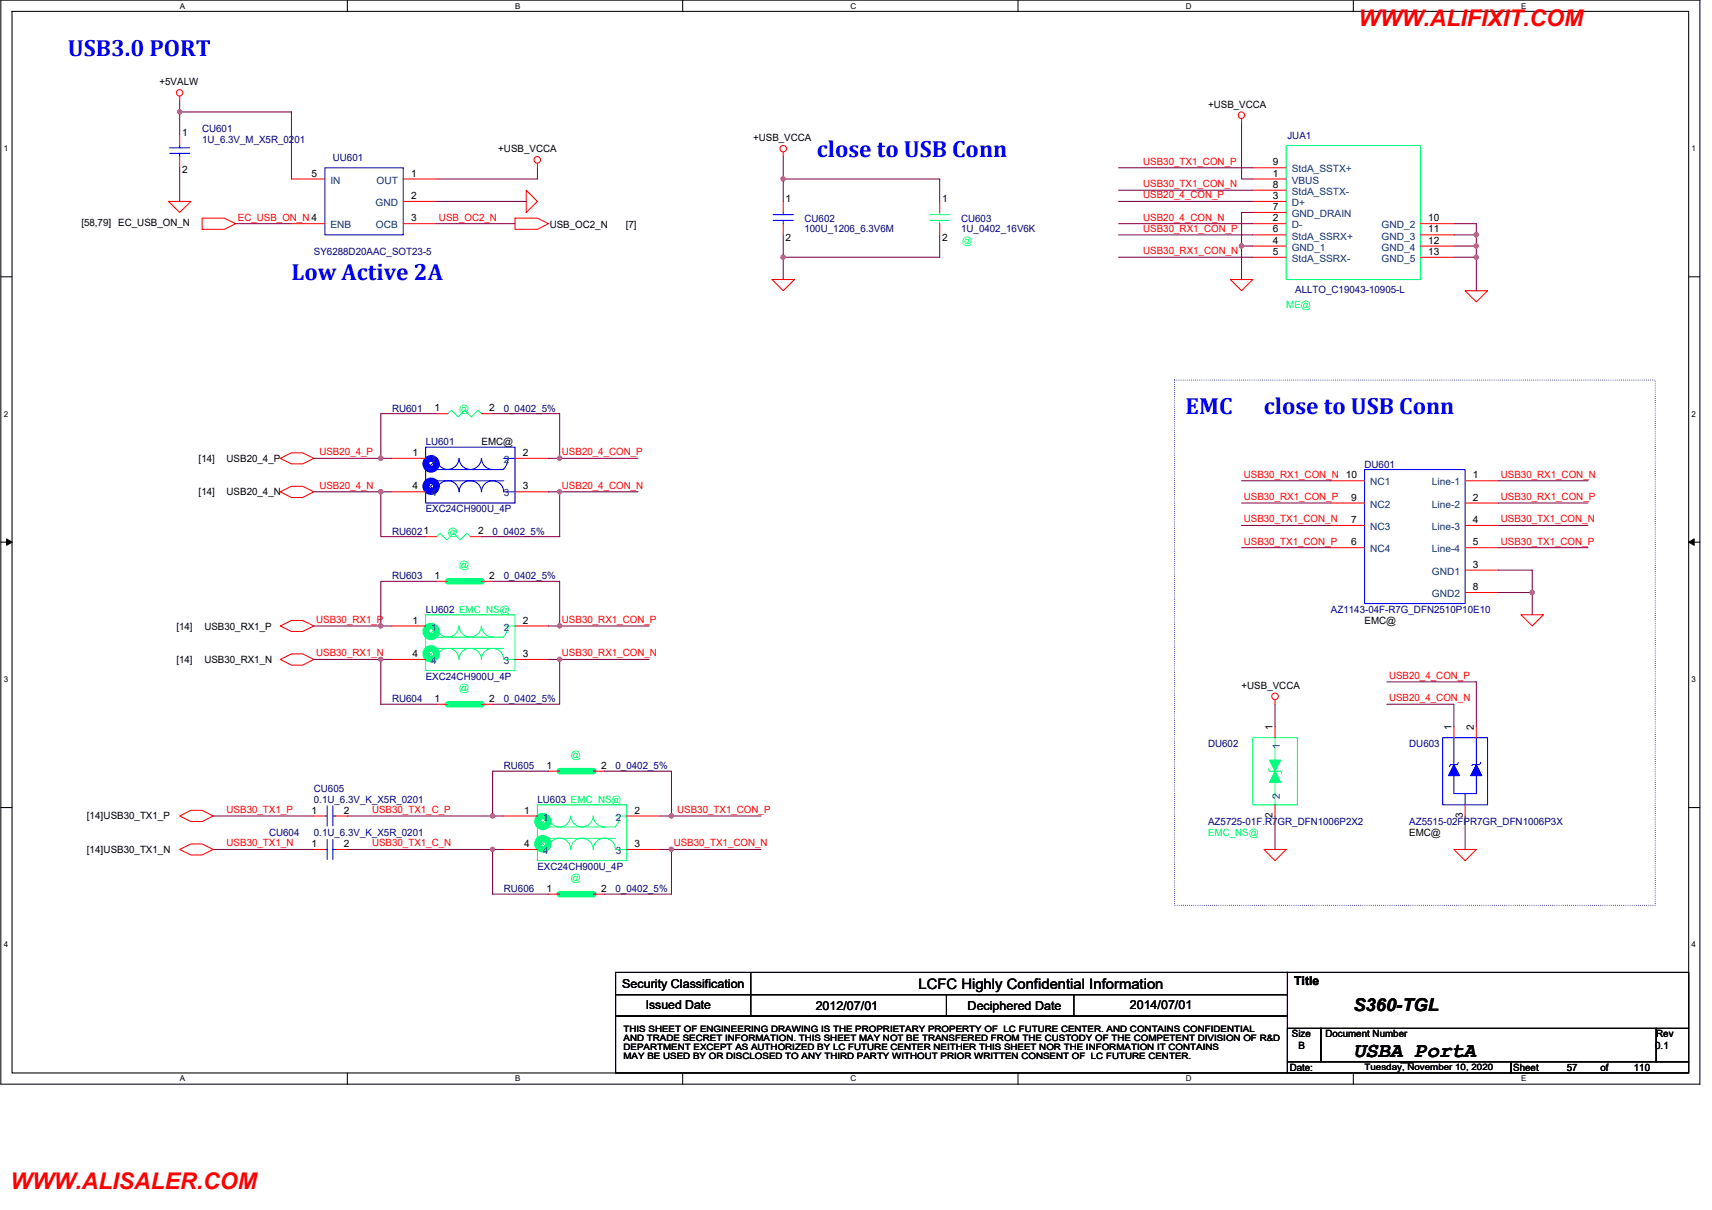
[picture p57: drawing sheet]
<svg xmlns="http://www.w3.org/2000/svg" width="420mm" height="297mm" viewBox="0 0 420 297" stroke-linecap="round" stroke-linejoin="round" font-family="sans-serif">
<defs><g id="words">
<g font-size="5.8" fill="#00f">
<text x="16.7" y="13.8">USB3.0 PORT</text>
<text x="200.5" y="38.4">close to USB Conn</text>
<text x="71.5" y="68.6">Low Active 2A</text>
<text x="291" y="101.5">EMC</text>
<text x="310.2" y="101.5">close to USB Conn</text>
</g>
<g font-size="5.6" fill="#f00">
<text x="333.4" y="6.4">WWW.ALIFIXIT.COM</text>
<text x="2.5" y="291.9">WWW.ALISALER.COM</text>
</g>
<text font-size="5.2" x="332.1" y="259.6">USBA_PortA</text>
<text font-size="4.4" x="332.1" y="248.2">S360-TGL</text>
<text font-size="3.6" x="225.4" y="242.7">LCFC Highly Confidential Information</text>
<g font-size="3">
<text x="152.7" y="242.5">Security Classification</text>
<text x="317.6" y="241.7">Title</text>
<text x="158.5" y="247.7">Issued Date</text>
<text x="200.2" y="248">2012/07/01</text>
<text x="237.5" y="248">Deciphered Date</text>
<text x="277.3" y="247.7">2014/07/01</text>
</g>
<g font-size="2.5">
<text x="39.1" y="21">+5VALW</text>
<text x="296.5" y="26.4">+USB_VCCA</text>
<text x="44.7" y="33.3">1</text>
<text x="184.8" y="34.7">+USB_VCCA</text>
<text x="122.3" y="37.4">+USB_VCCA</text>
<text x="312.4" y="40.6">9</text>
<text x="44.7" y="42.6">2</text>
<text x="76.5" y="43.3">5</text>
<text x="100.9" y="43.3">1</text>
<text x="312.4" y="43.3">1</text>
<text x="312.4" y="46.1">8</text>
<text x="100.9" y="48.9">2</text>
<text x="192.8" y="49.7">1</text>
<text x="231.2" y="49.7">1</text>
<text x="312.4" y="48.9">3</text>
<text x="312.4" y="51.6">7</text>
<text x="20" y="55.5">[58,79]</text>
<text x="29" y="55.5">EC_USB_ON_N</text>
<text x="100.9" y="54.3">3</text>
<text x="134.9" y="56">USB_OC2_N</text>
<text x="153.6" y="56">[7]</text>
<text x="192.8" y="59.1">2</text>
<text x="231.2" y="59.1">2</text>
<text x="312.4" y="54.3">2</text>
<text x="312.4" y="57.1">6</text>
<text x="312.4" y="59.8">4</text>
<text x="350.5" y="54.3">10</text>
<text x="350.5" y="57.1">11</text>
<text x="350.5" y="59.8">12</text>
<text x="312.4" y="62.6">5</text>
<text x="350.5" y="62.6">13</text>
<text x="106.7" y="101">1</text>
<text x="120.1" y="101">2</text>
<text x="48.8" y="113.4">[14]</text>
<text x="55.6" y="113.4">USB20_4_P</text>
<text x="101.2" y="111.9">1</text>
<text x="118.2" y="109.3">EMC@</text>
<text x="128.3" y="111.9">2</text>
<text x="361.5" y="117.4">1</text>
<text x="48.8" y="121.6">[14]</text>
<text x="55.6" y="121.6">USB20_4_N</text>
<text x="101.2" y="120.1">4</text>
<text x="128.3" y="120.1">3</text>
<text x="331.6" y="122.9">9</text>
<text x="361.5" y="122.9">2</text>
<text x="117.3" y="131.1">2</text>
<text x="331.6" y="128.4">7</text>
<text x="361.5" y="128.4">4</text>
<text x="331.6" y="133.9">6</text>
<text x="361.5" y="133.9">5</text>
<text x="106.7" y="142.1">1</text>
<text x="120.1" y="142.1">2</text>
<text x="361.5" y="139.4">3</text>
<text x="361.5" y="144.9">8</text>
<text x="43.3" y="154.6">[14]</text>
<text x="50.2" y="154.6">USB30_RX1_P</text>
<text x="101.2" y="153.1">1</text>
<text x="128.3" y="153.1">2</text>
<text x="334.9" y="153.2">EMC@</text>
<text x="101.2" y="161.3">4</text>
<text x="128.3" y="161.3">3</text>
<text x="43.3" y="162.8">[14]</text>
<text x="50.2" y="162.8">USB30_RX1_N</text>
<text x="106.7" y="172.3">1</text>
<text x="120.1" y="172.3">2</text>
<text x="304.7" y="169.1">+USB_VCCA</text>
<text x="312.3" y="179.2" transform="rotate(-90 312.3 179.2)">1</text>
<text x="356.2" y="179.2" transform="rotate(-90 356.2 179.2)">1</text>
<text x="361.7" y="179.2" transform="rotate(-90 361.7 179.2)">2</text>
<text x="134.1" y="188.7">1</text>
<text x="147.5" y="188.7">2</text>
<text x="21.3" y="201.2">[14]USB30_TX1_P</text>
<text x="76.5" y="199.7">1</text>
<text x="84.4" y="199.7">2</text>
<text x="128.6" y="199.7">1</text>
<text x="155.7" y="199.7">2</text>
<text x="312.3" y="200.9" transform="rotate(-90 312.3 200.9)">2</text>
<text x="359" y="200.9" transform="rotate(-90 359 200.9)">3</text>
<text x="21.3" y="209.4">[14]USB30_TX1_N</text>
<text x="76.5" y="207.9">1</text>
<text x="84.4" y="207.9">2</text>
<text x="128.6" y="207.9">4</text>
<text x="155.7" y="207.9">3</text>
<text x="345.9" y="205.3">EMC@</text>
<text x="134.1" y="218.9">1</text>
<text x="147.5" y="218.9">2</text>
<text x="317.1" y="254.7">Size</text>
<text x="318.7" y="257.4">B</text>
<text x="325.3" y="254.7">Document Number</text>
<text x="406.2" y="257.4">0.1</text>
<text x="406.5" y="254.7">Rev</text>
<text x="316.5" y="262.9">Date:</text>
<text x="371.4" y="262.9">Sheet</text>
<text x="384.5" y="262.9">57</text>
<text x="392.8" y="262.9">of</text>
<text x="401" y="262.9">110</text>
</g>
<g font-size="2.5" fill="#000080">
<text x="49.6" y="32.5">CU601</text>
<text x="49.6" y="35.2">1U_6.3V_M_X5R_0201</text>
<text x="316" y="34.1">JUA1</text>
<text x="81.7" y="39.6">UU601</text>
<text x="197.4" y="54.4">CU602</text>
<text x="197.4" y="56.9">100U_1206_6.3V6M</text>
<text x="235.9" y="54.4">CU603</text>
<text x="235.9" y="56.9">1U_0402_16V6K</text>
<text x="77" y="62.7">SY6288D20AAC_SOT23-5</text>
<text x="317.9" y="72">ALLTO_C19043-10905-L</text>
<text x="96.2" y="101">RU601</text>
<text x="123.6" y="101">0_0402_5%</text>
<text x="104.5" y="109.3">LU601</text>
<text x="334.9" y="114.8">DU601</text>
<text x="104.5" y="125.7">EXC24CH900U_4P</text>
<text x="96.2" y="131.2">RU6021</text>
<text x="120.9" y="131.2">0_0402_5%</text>
<text x="96.2" y="142.2">RU603</text>
<text x="123.6" y="142.2">0_0402_5%</text>
<text x="104.5" y="150.4">LU602 EMC_NS@</text>
<text x="326.6" y="150.4">AZ1143-04F-R7G_DFN2510P10E10</text>
<text x="104.5" y="166.9">EXC24CH900U_4P</text>
<text x="96.2" y="172.4">RU604</text>
<text x="123.6" y="172.4">0_0402_5%</text>
<text x="296.5" y="183.3">DU602</text>
<text x="345.9" y="183.3">DU603</text>
<text x="123.6" y="188.8">RU605</text>
<text x="151.1" y="188.8">0_0402_5%</text>
<text x="77" y="194.3">CU605</text>
<text x="77" y="197.1">0.1U_6.3V_K_X5R_0201</text>
<text x="131.9" y="197.1">LU603 EMC_NS@</text>
<text x="296.5" y="202.6">AZ5725-01F.R7GR_DFN1006P2X2</text>
<text x="345.9" y="202.6">AZ5515-02FPR7GR_DFN1006P3X</text>
<text x="66" y="205.3">CU604</text>
<text x="77" y="205.3">0.1U_6.3V_K_X5R_0201</text>
<text x="131.9" y="213.5">EXC24CH900U_4P</text>
<text x="123.6" y="219">RU606</text>
<text x="151.1" y="219">0_0402_5%</text>
</g>
<g font-size="2.5" fill="#f00">
<text x="280.6" y="40.4">USB30_TX1_CON_P</text>
<text x="280.6" y="45.9">USB30_TX1_CON_N</text>
<text x="280.6" y="48.7">USB20_4_CON_P</text>
<text x="58.4" y="54.1">EC_USB_ON_N 4</text>
<text x="107.7" y="54.1">USB_OC2_N</text>
<text x="280.6" y="54.1">USB20_4_CON_N</text>
<text x="280.6" y="56.9">USB30_RX1_CON_P</text>
<text x="280.6" y="62.4">USB30_RX1_CON_N</text>
<text x="78.4" y="111.8">USB20_4_P</text>
<text x="137.9" y="111.8">USB20_4_CON_P</text>
<text x="78.4" y="120">USB20_4_N</text>
<text x="137.9" y="120">USB20_4_CON_N</text>
<text x="305.3" y="117.3">USB30_RX1_CON_N 10</text>
<text x="368.3" y="117.3">USB30_RX1_CON_N</text>
<text x="305.3" y="122.7">USB30_RX1_CON_P</text>
<text x="368.3" y="122.7">USB30_RX1_CON_P</text>
<text x="305.3" y="128.2">USB30_TX1_CON_N</text>
<text x="368.3" y="128.2">USB30_TX1_CON_N</text>
<text x="305.3" y="133.7">USB30_TX1_CON_P</text>
<text x="368.3" y="133.7">USB30_TX1_CON_P</text>
<text x="77.6" y="152.9">USB30_RX1_P</text>
<text x="137.9" y="152.9">USB30_RX1_CON_P</text>
<text x="77.6" y="161.1">USB30_RX1_N</text>
<text x="137.9" y="161.1">USB30_RX1_CON_N</text>
<text x="340.9" y="166.6">USB20_4_CON_P</text>
<text x="340.9" y="172.1">USB20_4_CON_N</text>
<text x="55.6" y="199.6">USB30_TX1_P</text>
<text x="91.3" y="199.6">USB30_TX1_C_P</text>
<text x="166.2" y="199.6">USB30_TX1_CON_P</text>
<text x="55.6" y="207.8">USB30_TX1_N</text>
<text x="91.3" y="207.8">USB30_TX1_C_N</text>
<text x="165.3" y="207.8">USB30_TX1_CON_N</text>
</g>
<g font-size="2.5" fill="#004080">
<text x="81.1" y="45.1">IN</text>
<text x="92.4" y="45.1">OUT</text>
<text x="317" y="42.3">StdA_SSTX+</text>
<text x="317" y="45.1">VBUS</text>
<text x="317" y="47.8">StdA_SSTX-</text>
<text x="92.1" y="50.6">GND</text>
<text x="317" y="50.6">D+</text>
<text x="317" y="53.3">GND_DRAIN</text>
<text x="81.1" y="56">ENB</text>
<text x="92.3" y="56">OCB</text>
<text x="317" y="56">D-</text>
<text x="317" y="58.8">StdA_SSRX+</text>
<text x="339.1" y="56">GND_2</text>
<text x="339.1" y="58.8">GND_3</text>
<text x="317" y="61.6">GND_1</text>
<text x="317" y="64.3">StdA_SSRX-</text>
<text x="339.1" y="61.6">GND_4</text>
<text x="339.1" y="64.3">GND_5</text>
<text x="105.8" y="113.7">1</text>
<text x="123.7" y="113.7">2</text>
<text x="336.2" y="119.2">NC1</text>
<text x="351.4" y="119.2">Line-1</text>
<text x="105.8" y="121.9">4</text>
<text x="123.7" y="121.9">3</text>
<text x="336.2" y="124.6">NC2</text>
<text x="351.4" y="124.6">Line-2</text>
<text x="336.2" y="130.1">NC3</text>
<text x="351.4" y="130.1">Line-3</text>
<text x="336.2" y="135.6">NC4</text>
<text x="351.4" y="135.6">Line-4</text>
<text x="351.4" y="141.1">GND1</text>
<text x="351.4" y="146.6">GND2</text>
<text x="105.8" y="154.8">1</text>
<text x="123.7" y="154.8">2</text>
<text x="105.8" y="163">4</text>
<text x="123.7" y="163">3</text>
<text x="314.1" y="183.9" transform="rotate(-90 314.1 183.9)">1</text>
<text x="314.1" y="196.2" transform="rotate(-90 314.1 196.2)">2</text>
<text x="133.3" y="201.5">1</text>
<text x="151.1" y="201.5">2</text>
<text x="133.3" y="209.7">4</text>
<text x="151.1" y="209.7">3</text>
</g>
<g font-size="2.5" fill="#00ff40">
<text x="236.1" y="59.9">@</text>
<text x="315.7" y="75.5">ME@</text>
<text x="112.7" y="101">@</text>
<text x="109.9" y="131.2">@</text>
<text x="296.5" y="205.3">EMC_NS@</text>
</g>
<g font-size="2.5" fill="#0f0">
<text x="112.7" y="139.4">@</text>
<text x="112.7" y="169.6">@</text>
<text x="140.1" y="186.1">@</text>
<text x="140.1" y="216.3">@</text>
</g>
<g font-size="2.2">
<text x="153" y="253.3">THIS SHEET OF ENGINEERING DRAWING IS THE PROPRIETARY PROPERTY OF LC FUTURE CENTER. AND CONTAINS CONFIDENTIAL</text>
<text x="153" y="255.6">AND TRADE SECRET INFORMATION. THIS SHEET MAY NOT BE TRANSFERED FROM THE CUSTODY OF THE COMPETENT DIVISION OF R&amp;D</text>
<text x="153" y="257.8">DEPARTMENT EXCEPT AS AUTHORIZED BY LC FUTURE CENTER NEITHER THIS SHEET NOR THE INFORMATION IT CONTAINS</text>
<text x="153" y="260.1">MAY BE USED BY OR DISCLOSED TO ANY THIRD PARTY WITHOUT PRIOR WRITTEN CONSENT OF LC FUTURE CENTER.</text>
<text x="334.9" y="262.6">Tuesday, November 10, 2020</text>
</g>
<g font-size="2">
<text x="44.1" y="2.1">A</text>
<text x="126.4" y="2.1">B</text>
<text x="208.7" y="2.1">C</text>
<text x="291" y="2.1">D</text>
<text x="373.3" y="2.1">E</text>
<text x=".9" y="37.1">1</text>
<text x="415.2" y="37.1">1</text>
<text x=".9" y="102.3">2</text>
<text x="415.2" y="102.3">2</text>
<text x=".9" y="167.4">3</text>
<text x="415.2" y="167.4">3</text>
<text x=".9" y="232.6">4</text>
<text x="415.2" y="232.6">4</text>
<text x="44.1" y="265.5">A</text>
<text x="126.4" y="265.5">B</text>
<text x="208.7" y="265.5">C</text>
<text x="291" y="265.5">D</text>
<text x="373.3" y="265.5">E</text>
</g>
</g></defs>
<path d="M.2 0h417v266.1h-417zM3 2.8h411.4v260.6h-411.4z" fill="none" stroke="#000" stroke-width=".25"/>
<g fill="#fff">
<path d="M44.1 .3h1.3v2.2h-1.3z"/>
<path d="M44.1 263.7h1.3v2.2h-1.3z"/>
</g>
<path d="M85.2 0v2.8M85.2 263.4v2.7" fill="none" stroke="#000" stroke-width=".25"/>
<g fill="#fff">
<path d="M126.4 .3h1.3v2.2h-1.3z"/>
<path d="M126.4 263.7h1.3v2.2h-1.3z"/>
</g>
<path d="M167.5 0v2.8M167.5 263.4v2.7" fill="none" stroke="#000" stroke-width=".25"/>
<g fill="#fff">
<path d="M208.7 .3h1.4v2.2h-1.4z"/>
<path d="M208.7 263.7h1.4v2.2h-1.4z"/>
</g>
<path d="M249.8 0v2.8M249.8 263.4v2.7" fill="none" stroke="#000" stroke-width=".25"/>
<g fill="#fff">
<path d="M291 .3h1.4v2.2h-1.4z"/>
<path d="M291 263.7h1.4v2.2h-1.4z"/>
</g>
<path d="M332.1 0v2.8M332.1 263.4v2.7" fill="none" stroke="#000" stroke-width=".25"/>
<g fill="#fff">
<path d="M373.3 .3h1.3v2.2h-1.3z"/>
<path d="M373.3 263.7h1.3v2.2h-1.3z"/>
<path d="M.9 35.3h1.1v2.2h-1.1z"/>
<path d="M415.2 35.3h1.1v2.2h-1.1z"/>
<path d="M.9 100.5h1.1v2.2h-1.1z"/>
<path d="M415.2 100.5h1.1v2.2h-1.1z"/>
</g>
<path d="M.2 67.9h2.8M414.4 67.9h2.8" fill="none" stroke="#000" stroke-width=".25"/>
<g fill="#fff">
<path d="M.9 165.7h1.1v2.2h-1.1z"/>
<path d="M415.2 165.7h1.1v2.2h-1.1z"/>
</g>
<path d="M.2 133.1h2.8M1.6 132.3l1.4 .8-1.4 .8zM414.4 133.1h2.8M414.4 133.1l1.4-.8v1.6z" fill="none" stroke="#000" stroke-width=".25"/>
<path d="M1.6 132.3l1.4 .8-1.4 .8zM414.4 133.1l1.4-.8v1.6z" fill="#000"/>
<g fill="#fff">
<path d="M.9 230.8h1.1v2.2h-1.1z"/>
<path d="M415.2 230.8h1.1v2.2h-1.1z"/>
</g>
<g fill="none" stroke="#000" stroke-width=".25">
<path d="M.2 198.2h2.8M414.4 198.2h2.8M151.1 238.7h164.9v5.5h-164.9zM184.3 238.7v10.7M315.7 238.7h98.7v13.7M151.1 244.2h164.9v5.2h-164.9zM151.1 249.4h164.9v14h-164.9zM232.3 244.2v5.2M263.6 244.2v5.2M316 252.4h8.2v8.2h-8.2zM324.2 252.4h82.3v8.2h-82.3zM406.5 252.4h7.9v8.2h-7.9z"/>
<path d="M316 260.6h54.8v2.8h-54.8zM370.8 260.6h43.6v2.8h-43.6z"/>
</g>
<path d="M288.2 93.3h118v128.9h-118z" fill="none" stroke="#00f" stroke-width=".25" stroke-dasharray="0 .5"/>
<g fill="none" stroke="#f00" stroke-width=".25">
<path d="M44.1 23.6v1.1M192.2 37.3v1.1M304.7 29.1v1.1M41.3 49.4h5.6l-2.8 2.8zM49.6 53.6h5.5l2.7 1.3-2.7 1.4h-5.5zM126.4 53.6h5.5l2.7 1.3-2.7 1.4h-5.5zM129.1 46.7l2.8 2.7-2.8 2.8zM131.9 40.1v1.1M189.5 68.6h5.5l-2.8 2.8zM302 68.6h5.5l-2.8 2.8zM359.6 71.4h5.5l-2.8 2.7zM68.8 112.5l2.7-1.3h2.8l2.7 1.3-2.7 1.4h-2.8z"/>
<path d="M68.8 120.7l2.7-1.3h2.8l2.7 1.3-2.7 1.4h-2.8zM68.8 153.7l2.7-1.4h2.8l2.7 1.4-2.7 1.3h-2.8zM373.3 150.9h5.5l-2.8 2.8zM68.8 161.9l2.7-1.4h2.8l2.7 1.4-2.7 1.4h-2.8zM312.9 171.8v1.1M44.1 208.5l2.8-1.3h2.7l2.7 1.3-2.7 1.4h-2.7zM44.1 200.3l2.8-1.4h2.7l2.7 1.4-2.7 1.4h-2.7zM310.2 208.5h5.5l-2.8 2.8zM356.8 208.5h5.5l-2.7 2.8z"/>
<circle cx="44.1" cy="22.8" r=".78"/>
<circle cx="131.9" cy="39.2" r=".81"/>
<circle cx="192.2" cy="36.5" r=".8"/>
<circle cx="304.7" cy="28.3" r=".79"/>
<circle cx="312.9" cy="170.9" r=".81"/>
</g>
<path d="M131.9 200.3h2.7a2.73 2.73 0 0 0 2.7 2.7 2.73 2.73 0 0 0 2.8-2.7M131.9 208.5h2.7a2.73 2.73 0 0 1 2.7-2.7 2.73 2.73 0 0 1 2.8 2.7M134.6 203h16.5M134.6 205.8h16.5M140.1 200.3a2.73 2.73 0 0 0 2.7 2.7 2.73 2.73 0 0 0 2.8-2.7 2.8 2.8 0 0 0 2.7 2.7M151.1 200.3h2.7M152.1 200.3l-.3 1.4-.8 1.2M153.8 208.5h-2.7a2.75 2.75 0 0 0-2.1-2.6 2.75 2.75 0 0 0-3.1 1.4l-.3 1.2a2.73 2.73 0 0 0-2.8-2.7 2.73 2.73 0 0 0-2.7 2.7" fill="none" stroke="#00ff80" stroke-width=".25"/>
<circle cx="133.2" cy="201.6" r="1.33" fill="#fff"/>
<circle cx="133.2" cy="201.6" r="1.33" fill="#00ff80"/>
<circle cx="133.2" cy="201.6" r="1.33" fill="none" stroke="#00ff80" stroke-width="1.6"/>
<circle cx="133.2" cy="207.1" r="1.35" fill="#fff"/>
<circle cx="133.2" cy="207.1" r="1.35" fill="#00ff80"/>
<circle cx="133.2" cy="207.1" r="1.35" fill="none" stroke="#00ff80" stroke-width="1.6"/>
<path d="M131.9 197.6h21.9v13.7h-21.9z" fill="none" stroke="#00ff80" stroke-width=".25"/>
<path d="M123.6 200.3h8.3M123.6 208.5h8.3M153.8 200.3h8.2M153.8 208.5h8.2" fill="none" stroke="#f00" stroke-width=".25"/>
<path d="M356.8 187.7l1.4 2.7h-2.7z" fill="#00f"/>
<path d="M356.8 187.7l1.4 2.7h-2.7z" fill="none" stroke="#00f" stroke-width=".25"/>
<path d="M362.3 187.7l1.4 2.7h-2.8z" fill="#00f"/>
<g fill="none" stroke="#00f" stroke-width=".25">
<path d="M189.8 54.1h4.9M189.8 52.7h4.9M192.2 52.2v.5M192.2 54.1v.8M104.5 112.5h2.7a2.73 2.73 0 0 0 2.7 2.7 2.73 2.73 0 0 0 2.7-2.7M107.2 115.3h16.4M107.2 118h16.4M112.7 112.5a2.73 2.73 0 0 0 2.7 2.7 2.73 2.73 0 0 0 2.7-2.7 2.79 2.79 0 0 0 2.8 2.7M123.6 112.5h2.8M124.7 112.5l-.3 1.5-.8 1.2M104.5 120.7h2.7a2.73 2.73 0 0 1 2.7-2.7 2.73 2.73 0 0 1 2.7 2.7M126.4 120.7h-2.8a2.75 2.75 0 0 0-2.7-2.7 2.75 2.75 0 0 0-2.8 2.7 2.73 2.73 0 0 0-2.7-2.7 2.73 2.73 0 0 0-2.7 2.7"/>
<path d="M354.1 181.1h11v16.5h-11zM356.8 190.4v4.4h5.5v-4.4M356.8 181.1v6.6M357.9 187.2l-.2 .5h-1.7l-.3 .5M359.6 194.8v2.8M362.3 181.1v6.6M362.3 187.7l1.4 2.7h-2.8zM363.4 187.2l-.3 .5h-1.6l-.3 .3M79.7 208.5h.6M80.3 206.1v4.9M81.7 208.5h.8M81.7 206.1v4.9"/>
</g>
<path d="M192.2 49.4v2.8M192.2 54.9v2.8M104.5 131.7h2.7M115.4 131.7h2.8M356.8 178.4v2.7M362.3 178.4v2.7M359.6 197.6v2.7M77 208.5h2.7M82.5 208.5h2.7" fill="none" stroke="#f00" stroke-width=".25"/>
<path d="M107.2 131.7l.8-.8 1.7 1.6 1.6-1.6 1.6 1.6 1.7-1.6 .8 .8" fill="none" stroke="#00ff80" stroke-width=".25"/>
<circle cx="105.8" cy="113.9" r="1.35" fill="#fff"/>
<circle cx="105.8" cy="113.9" r="1.35" fill="#00f"/>
<circle cx="105.8" cy="113.9" r="1.35" fill="none" stroke="#00f" stroke-width="1.6"/>
<circle cx="105.8" cy="119.4" r="1.33" fill="#fff"/>
<circle cx="105.8" cy="119.4" r="1.33" fill="#00f"/>
<circle cx="105.8" cy="119.4" r="1.33" fill="none" stroke="#00f" stroke-width="1.6"/>
<path d="M41.6 37.6h5M41.6 36.3h5M44.1 35.7v.6M44.1 37.6v.8M104.5 109.8h21.9v13.7h-21.9zM334.9 115.3h24.7v32.9h-24.7zM80.3 197.8v5M81.7 197.8v5M79.7 200.3h.6M81.7 200.3h.8" fill="none" stroke="#00f" stroke-width=".25"/>
<g fill="none" stroke="#f00" stroke-width=".25">
<path d="M44.1 33v2.7M44.1 38.4v2.8M230.6 49.4v2.8M230.6 54.9v2.8M307.5 41.2h8.2M307.5 43.9h8.2M307.5 46.7h8.2M307.5 49.4h8.2M307.5 52.2h8.2M307.5 54.9h8.2M307.5 57.7h8.2M348.6 54.9h8.2"/>
<path d="M348.6 57.7h8.2M307.5 60.4h8.2M307.5 63.2h8.2M348.6 60.4h8.2M348.6 63.2h8.2M96.2 112.5h8.3M126.4 112.5h8.2M326.6 118h8.3M359.6 118h8.2M96.2 120.7h8.3M126.4 120.7h8.2M326.6 123.5h8.3"/>
<path d="M326.6 129h8.3M326.6 134.5h8.3M359.6 140h8.2M359.6 134.5h8.2M359.6 129h8.2M359.6 123.5h8.2M359.6 145.5h8.2M107.2 172.9h2.7M118.2 172.9h2.7M77 200.3h2.7M82.5 200.3h2.7M134.6 219.5h2.8"/>
<path d="M145.6 219.5h2.7"/>
</g>
<path d="M109.9 172.9h8.3M137.4 219.5h8.2" fill="none" stroke="#00ff80" stroke-width="1.6"/>
<path d="M315.7 35.7h32.9v32.9h-32.9zM228.2 54.1h4.9M228.2 52.7h4.9M230.6 52.2v.5M230.6 54.1v.8M312.9 194.8v2.8M312.9 181.1v5.5" fill="none" stroke="#00ff80" stroke-width=".25"/>
<path d="M312.9 189.3l1.4 2.8h-2.7z" fill="#00ff80"/>
<path d="M312.9 189.3l1.4 2.8h-2.7zM312.9 192.1v2.7" fill="none" stroke="#00ff80" stroke-width=".25"/>
<path d="M311.6 186.6h2.7l-1.4 2.7z" fill="#00ff80"/>
<path d="M104.5 153.7h2.7a2.73 2.73 0 0 0 2.7 2.7 2.73 2.73 0 0 0 2.7-2.7M107.2 156.4h16.4M107.2 159.2h16.4M112.7 153.7a2.73 2.73 0 0 0 2.7 2.7 2.73 2.73 0 0 0 2.7-2.7 2.79 2.79 0 0 0 2.8 2.7M123.6 153.7h2.8M124.7 153.7l-.3 1.4-.8 1.2M104.5 161.9h2.7a2.73 2.73 0 0 1 2.7-2.7 2.73 2.73 0 0 1 2.7 2.7M126.4 161.9h-2.8a2.75 2.75 0 0 0-2.7-2.7 2.75 2.75 0 0 0-2.8 2.7 2.73 2.73 0 0 0-2.7-2.7 2.73 2.73 0 0 0-2.7 2.7M307.5 181.1h10.9v16.5h-10.9zM311.3 188.8l.3 .5h2.7l.3 .6M311.6 186.6h2.7l-1.4 2.7z" fill="none" stroke="#00ff80" stroke-width=".25"/>
<path d="M71.5 43.9h8.2M71.5 54.9h8.2M99 43.9h8.2M99 49.4h8.2M99 54.9h8.2M312.9 178.4v2.7M134.6 189.3h2.8M145.6 189.3h2.7M312.9 197.6v2.7" fill="none" stroke="#f00" stroke-width=".25"/>
<path d="M137.4 189.3h8.2" fill="none" stroke="#00ff80" stroke-width="1.6"/>
<path d="M79.7 41.2h19.3v16.5h-19.3z" fill="none" stroke="#00f" stroke-width=".25"/>
<circle cx="105.8" cy="155" r="1.35" fill="#fff"/>
<circle cx="105.8" cy="155" r="1.35" fill="#00ff80"/>
<circle cx="105.8" cy="155" r="1.35" fill="none" stroke="#00ff80" stroke-width="1.6"/>
<circle cx="105.8" cy="160.5" r="1.33" fill="#fff"/>
<circle cx="105.8" cy="160.5" r="1.33" fill="#00ff80"/>
<g fill="none" stroke="#00ff80" stroke-width="1.6">
<path d="M109.9 142.7h8.3"/>
<circle cx="105.8" cy="160.5" r="1.33"/>
</g>
<path d="M109.9 101.6l.9-.9 1.6 1.7 1.6-1.7 1.7 1.7 1.6-1.7 .9 .9M104.5 150.9h21.9v13.7h-21.9z" fill="none" stroke="#00ff80" stroke-width=".25"/>
<path d="M107.2 101.6h2.7M118.2 101.6h2.7M96.2 153.7h8.3M107.2 142.7h2.7M118.2 142.7h2.7M126.4 153.7h8.2M96.2 161.9h8.3M126.4 161.9h8.2" fill="none" stroke="#f00" stroke-width=".25"/>
<path d="M44.1 27.5h27.4" fill="none" stroke="#800040" stroke-width=".25"/>
<circle cx="44.1" cy="27.4" r=".54" fill="#f0f"/>
<circle cx="44.1" cy="27.4" r=".54" fill="none" stroke="#f0f" stroke-width=".25"/>
<path d="M44.1 24.7v8.3M44.1 41.2v8.2M57.8 54.9h13.7M107.2 49.4h21.9M107.2 54.9h19.2M131.9 41.2v2.7h-24.7M356.8 57.7h5.5v5.5" fill="none" stroke="#800040" stroke-width=".25"/>
<circle cx="362.3" cy="60.4" r=".54" fill="#f0f"/>
<circle cx="362.3" cy="60.4" r=".54" fill="none" stroke="#f0f" stroke-width=".25"/>
<circle cx="362.3" cy="57.6" r=".54" fill="#f0f"/>
<circle cx="362.3" cy="57.6" r=".54" fill="none" stroke="#f0f" stroke-width=".25"/>
<path d="M304.7 30.2v13.7h2.8M356.8 60.4h5.5M362.3 63.2v8.2" fill="none" stroke="#800040" stroke-width=".25"/>
<circle cx="362.3" cy="63.1" r=".54" fill="#f0f"/>
<circle cx="362.3" cy="63.1" r=".54" fill="none" stroke="#f0f" stroke-width=".25"/>
<g fill="none" stroke="#800040" stroke-width=".25">
<path d="M274.5 41.2h33M274.5 46.7h33M274.5 49.4h33M274.5 54.9h33M274.5 57.7h33M356.8 54.9h5.5v2.8M274.5 63.2h33M307.5 60.4h-2.8v8.2M356.8 63.2h5.5M107.2 101.6h-13.7v10.9M96.2 120.7h-2.7v11h11M156.6 120.7h-19.2v11h-19.2"/>
<path d="M52.3 208.5h24.7M52.3 200.3h24.7"/>
</g>
<circle cx="93.4" cy="112.5" r=".54" fill="#f0f"/>
<circle cx="93.4" cy="112.5" r=".54" fill="none" stroke="#f0f" stroke-width=".25"/>
<path d="M93.5 112.5h2.7M120.9 101.6h16.5v10.9" fill="none" stroke="#800040" stroke-width=".25"/>
<circle cx="137.3" cy="112.5" r=".54" fill="#f0f"/>
<circle cx="137.3" cy="112.5" r=".54" fill="none" stroke="#f0f" stroke-width=".25"/>
<path d="M137.4 112.5h19.2M77 153.7h16.5M93.5 153.7h2.7M107.2 142.7h-13.7v11M134.6 153.7h2.8M77 161.9h16.5M134.6 161.9h2.8" fill="none" stroke="#800040" stroke-width=".25"/>
<circle cx="93.4" cy="153.6" r=".54" fill="#f0f"/>
<circle cx="93.4" cy="153.6" r=".54" fill="none" stroke="#f0f" stroke-width=".25"/>
<path d="M120.9 142.7h16.5v11M93.5 161.9h2.7M93.5 172.9h13.7M137.4 161.9v11h-16.5" fill="none" stroke="#800040" stroke-width=".25"/>
<circle cx="137.3" cy="161.9" r=".54" fill="#f0f"/>
<circle cx="137.3" cy="161.9" r=".54" fill="none" stroke="#f0f" stroke-width=".25"/>
<path d="M85.2 200.3h35.7" fill="none" stroke="#800040" stroke-width=".25"/>
<circle cx="120.9" cy="200.3" r=".54" fill="#f0f"/>
<circle cx="120.9" cy="200.3" r=".54" fill="none" stroke="#f0f" stroke-width=".25"/>
<path d="M85.2 208.5h35.7" fill="none" stroke="#800040" stroke-width=".25"/>
<circle cx="120.9" cy="208.5" r=".54" fill="#f0f"/>
<circle cx="120.9" cy="208.5" r=".54" fill="none" stroke="#f0f" stroke-width=".25"/>
<path d="M134.6 120.7h2.8" fill="none" stroke="#800040" stroke-width=".25"/>
<circle cx="137.3" cy="120.7" r=".54" fill="#f0f"/>
<circle cx="137.3" cy="120.7" r=".54" fill="none" stroke="#f0f" stroke-width=".25"/>
<path d="M134.6 112.5h2.8M93.5 161.9v11M312.9 172.9v5.5M340.3 167.4h22M340.3 172.9h16.5v5.5M312.9 200.3v8.2" fill="none" stroke="#800040" stroke-width=".25"/>
<circle cx="93.4" cy="161.9" r=".54" fill="#f0f"/>
<circle cx="93.4" cy="161.9" r=".54" fill="none" stroke="#f0f" stroke-width=".25"/>
<path d="M192.2 63.2h38.4" fill="none" stroke="#800040" stroke-width=".25"/>
<circle cx="192.2" cy="63.1" r=".54" fill="#f0f"/>
<circle cx="192.2" cy="63.1" r=".54" fill="none" stroke="#f0f" stroke-width=".25"/>
<path d="M192.2 43.9h38.4" fill="none" stroke="#800040" stroke-width=".25"/>
<circle cx="192.2" cy="43.9" r=".54" fill="#f0f"/>
<circle cx="192.2" cy="43.9" r=".54" fill="none" stroke="#f0f" stroke-width=".25"/>
<path d="M192.2 38.4v5.5M230.6 57.7v5.5M230.6 43.9v5.5M307.5 52.2h-2.8v8.2M192.2 63.2v5.4" fill="none" stroke="#800040" stroke-width=".25"/>
<circle cx="304.7" cy="60.4" r=".54" fill="#f0f"/>
<circle cx="304.7" cy="60.4" r=".54" fill="none" stroke="#f0f" stroke-width=".25"/>
<path d="M77 120.7h16.5" fill="none" stroke="#800040" stroke-width=".25"/>
<circle cx="93.4" cy="120.7" r=".54" fill="#f0f"/>
<circle cx="93.4" cy="120.7" r=".54" fill="none" stroke="#f0f" stroke-width=".25"/>
<path d="M77 112.5h16.5M137.4 153.7h21.9M137.4 161.9h21.9" fill="none" stroke="#800040" stroke-width=".25"/>
<circle cx="137.3" cy="153.6" r=".54" fill="#f0f"/>
<circle cx="137.3" cy="153.6" r=".54" fill="none" stroke="#f0f" stroke-width=".25"/>
<g fill="none" stroke="#800040" stroke-width=".25">
<path d="M192.2 43.9v5.5M192.2 57.7v5.5M304.7 118h21.9M367.8 118h22M304.7 129h21.9M304.7 123.5h21.9M304.7 134.5h21.9M367.8 140h8.2v5.5M367.8 123.5h22M367.8 134.5h22M367.8 129h22M367.8 145.5h8.2"/>
<path d="M376 145.5v5.4"/>
</g>
<circle cx="376" cy="145.4" r=".54" fill="#f0f"/>
<circle cx="376" cy="145.4" r=".54" fill="none" stroke="#f0f" stroke-width=".25"/>
<path d="M71.5 27.5v16.4M362.3 167.4v11M120.9 189.3h13.7M148.3 189.3h16.5v11M359.6 200.3v8.2" fill="none" stroke="#800040" stroke-width=".25"/>
<circle cx="164.8" cy="200.3" r=".54" fill="#f0f"/>
<circle cx="164.8" cy="200.3" r=".54" fill="none" stroke="#f0f" stroke-width=".25"/>
<path d="M162 200.3h24.8M162 208.5h2.8" fill="none" stroke="#800040" stroke-width=".25"/>
<circle cx="164.8" cy="208.5" r=".54" fill="#f0f"/>
<circle cx="164.8" cy="208.5" r=".54" fill="none" stroke="#f0f" stroke-width=".25"/>
<path d="M120.9 189.3v11h2.7M123.6 208.5h-2.7v11h13.7M186.8 208.5h-22v11h-16.5" fill="none" stroke="#800040" stroke-width=".25"/>
<circle cx="44.1" cy="27.4" r=".54" fill="#f0f"/>
<circle cx="44.1" cy="27.4" r=".54" fill="none" stroke="#f0f" stroke-width=".25"/>
<circle cx="362.3" cy="60.4" r=".54" fill="#f0f"/>
<circle cx="362.3" cy="60.4" r=".54" fill="none" stroke="#f0f" stroke-width=".25"/>
<circle cx="362.3" cy="57.6" r=".54" fill="#f0f"/>
<circle cx="362.3" cy="57.6" r=".54" fill="none" stroke="#f0f" stroke-width=".25"/>
<circle cx="362.3" cy="63.1" r=".54" fill="#f0f"/>
<circle cx="362.3" cy="63.1" r=".54" fill="none" stroke="#f0f" stroke-width=".25"/>
<circle cx="93.4" cy="112.5" r=".54" fill="#f0f"/>
<circle cx="93.4" cy="112.5" r=".54" fill="none" stroke="#f0f" stroke-width=".25"/>
<circle cx="137.3" cy="112.5" r=".54" fill="#f0f"/>
<circle cx="137.3" cy="112.5" r=".54" fill="none" stroke="#f0f" stroke-width=".25"/>
<circle cx="93.4" cy="153.6" r=".54" fill="#f0f"/>
<circle cx="93.4" cy="153.6" r=".54" fill="none" stroke="#f0f" stroke-width=".25"/>
<circle cx="137.3" cy="161.9" r=".54" fill="#f0f"/>
<circle cx="137.3" cy="161.9" r=".54" fill="none" stroke="#f0f" stroke-width=".25"/>
<circle cx="120.9" cy="200.3" r=".54" fill="#f0f"/>
<circle cx="120.9" cy="200.3" r=".54" fill="none" stroke="#f0f" stroke-width=".25"/>
<circle cx="120.9" cy="208.5" r=".54" fill="#f0f"/>
<circle cx="120.9" cy="208.5" r=".54" fill="none" stroke="#f0f" stroke-width=".25"/>
<circle cx="137.3" cy="120.7" r=".54" fill="#f0f"/>
<circle cx="137.3" cy="120.7" r=".54" fill="none" stroke="#f0f" stroke-width=".25"/>
<circle cx="93.4" cy="161.9" r=".54" fill="#f0f"/>
<circle cx="93.4" cy="161.9" r=".54" fill="none" stroke="#f0f" stroke-width=".25"/>
<circle cx="192.2" cy="63.1" r=".54" fill="#f0f"/>
<circle cx="192.2" cy="63.1" r=".54" fill="none" stroke="#f0f" stroke-width=".25"/>
<circle cx="192.2" cy="43.9" r=".54" fill="#f0f"/>
<circle cx="192.2" cy="43.9" r=".54" fill="none" stroke="#f0f" stroke-width=".25"/>
<circle cx="304.7" cy="60.4" r=".54" fill="#f0f"/>
<circle cx="304.7" cy="60.4" r=".54" fill="none" stroke="#f0f" stroke-width=".25"/>
<circle cx="93.4" cy="120.7" r=".54" fill="#f0f"/>
<circle cx="93.4" cy="120.7" r=".54" fill="none" stroke="#f0f" stroke-width=".25"/>
<circle cx="137.3" cy="153.6" r=".54" fill="#f0f"/>
<circle cx="137.3" cy="153.6" r=".54" fill="none" stroke="#f0f" stroke-width=".25"/>
<circle cx="376" cy="145.4" r=".54" fill="#f0f"/>
<circle cx="376" cy="145.4" r=".54" fill="none" stroke="#f0f" stroke-width=".25"/>
<circle cx="164.8" cy="200.3" r=".54" fill="#f0f"/>
<circle cx="164.8" cy="200.3" r=".54" fill="none" stroke="#f0f" stroke-width=".25"/>
<circle cx="164.8" cy="208.5" r=".54" fill="#f0f"/>
<circle cx="164.8" cy="208.5" r=".54" fill="none" stroke="#f0f" stroke-width=".25"/>
<use href="#words"/>
</svg>
